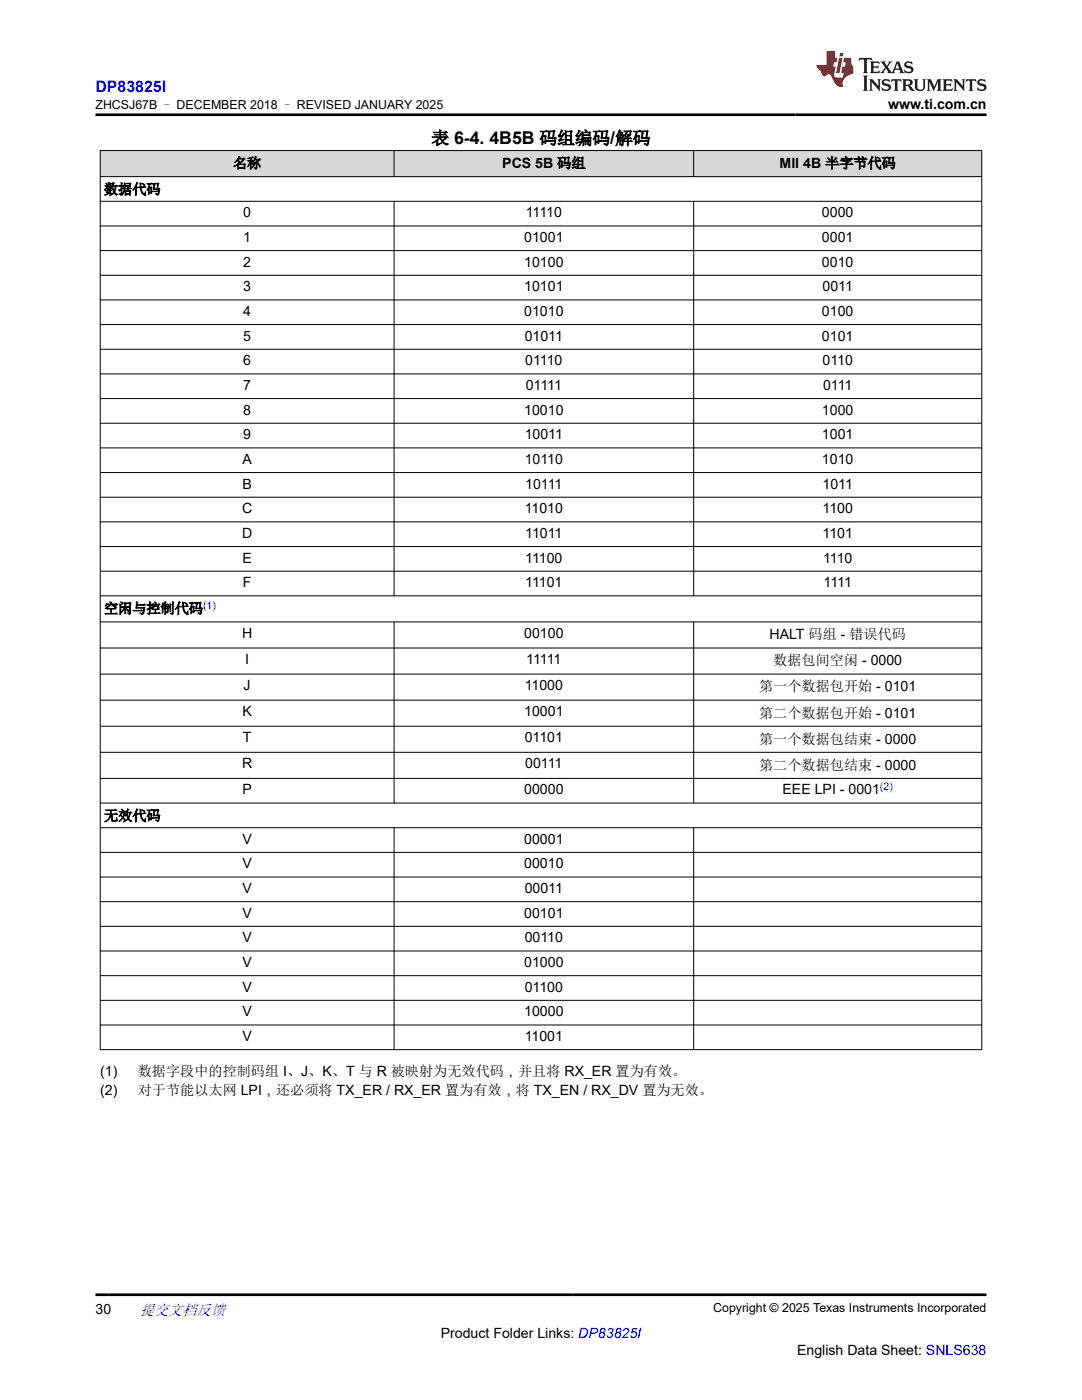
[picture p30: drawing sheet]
<svg xmlns="http://www.w3.org/2000/svg" width="216mm" height="279mm" viewBox="0 0 216 279" stroke-linecap="round" stroke-linejoin="round" font-family="sans-serif">
<defs><g id="words">
<text font-size="3.5" x="86.1" y="28.8">表 6-4. 4B5B 码组编码/解码</text>
<text font-size="3.2" fill="#00f" x="19" y="18.3">DP83825I</text>
<text font-size="3" fill="#00f" x="27.9" y="262.4">提交文档反馈</text>
<g font-size="2.8">
<text x="177.2" y="21.7">www.ti.com.cn</text>
<text x="46.5" y="33.5">名称</text>
<text x="100.2" y="33.5">PCS 5B 码组</text>
<text x="155.6" y="33.5">MII 4B 半字节代码</text>
<text x="20.8" y="38.7">数据代码</text>
<text x="48.5" y="43.4">0</text>
<text x="104.9" y="43.4">11110</text>
<text x="164" y="43.4">0000</text>
<text x="48.5" y="48.3">1</text>
<text x="48.5" y="53.2">2</text>
<text x="104.6" y="48.3">01001</text>
<text x="104.6" y="53.2">10100</text>
<text x="164" y="48.3">0001</text>
<text x="164" y="53.2">0010</text>
<text x="48.5" y="58.1">3</text>
<text x="104.6" y="58.1">10101</text>
<text x="164.1" y="58.1">0011</text>
<text x="48.5" y="63.1">4</text>
<text x="104.6" y="63.1">01010</text>
<text x="164" y="63.1">0100</text>
<text x="48.5" y="68">5</text>
<text x="104.7" y="68">01011</text>
<text x="164" y="68">0101</text>
<text x="48.5" y="72.9">6</text>
<text x="48.5" y="77.8">7</text>
<text x="104.8" y="72.9">01110</text>
<text x="104.9" y="77.8">01111</text>
<text x="164.1" y="72.9">0110</text>
<text x="164.2" y="77.8">0111</text>
<text x="48.5" y="82.7">8</text>
<text x="104.6" y="82.7">10010</text>
<text x="164" y="82.7">1000</text>
<text x="48.5" y="87.7">9</text>
<text x="104.7" y="87.7">10011</text>
<text x="164" y="87.7">1001</text>
<text x="48.4" y="92.6">A</text>
<text x="104.7" y="92.6">10110</text>
<text x="164" y="92.6">1010</text>
<text x="48.4" y="97.5">B</text>
<text x="104.8" y="97.5">10111</text>
<text x="164.1" y="97.5">1011</text>
<text x="48.3" y="102.4">C</text>
<text x="48.3" y="107.3">D</text>
<text x="104.7" y="102.4">11010</text>
<text x="104.8" y="107.3">11011</text>
<text x="164.1" y="102.4">1100</text>
<text x="164.1" y="107.3">1101</text>
<text x="48.4" y="112.3">E</text>
<text x="104.8" y="112.3">11100</text>
<text x="164.2" y="112.3">1110</text>
<text x="48.5" y="117.2">F</text>
<text x="104.8" y="117.2">11101</text>
<text x="164.3" y="117.2">1111</text>
<text x="20.8" y="122.4">空闲与控制代码</text>
<text x="48.3" y="127.3">H</text>
<text x="104.6" y="127.3">00100</text>
<text x="153.5" y="127.6">HALT 码组 - 错误代码</text>
<text x="48.6" y="137.7">J</text>
<text x="48.9" y="132.5">I</text>
<text x="104.7" y="137.7">11000</text>
<text x="105" y="132.5">11111</text>
<text x="154.3" y="132.8">数据包间空闲 - 0000</text>
<text x="48.4" y="142.9">K</text>
<text x="104.6" y="142.9">10001</text>
<text x="151.5" y="138">第一个数据包开始 - 0101</text>
<text x="151.5" y="143.2">第二个数据包开始 - 0101</text>
<text x="48.5" y="148.1">T</text>
<text x="104.7" y="148.1">01101</text>
<text x="151.5" y="148.4">第一个数据包结束 - 0000</text>
<text x="48.3" y="153.3">R</text>
<text x="104.8" y="153.3">00111</text>
<text x="151.5" y="153.6">第二个数据包结束 - 0000</text>
<text x="48.4" y="158.5">P</text>
<text x="104.6" y="158.5">00000</text>
<text x="156.1" y="158.5">EEE LPI - 0001</text>
<text x="20.8" y="163.7">无效代码</text>
<text x="48.4" y="168.4">V</text>
<text x="48.4" y="173.3">V</text>
<text x="104.6" y="168.4">00001</text>
<text x="104.6" y="173.3">00010</text>
<text x="48.4" y="178.2">V</text>
<text x="104.7" y="178.2">00011</text>
<text x="48.4" y="183.1">V</text>
<text x="104.6" y="183.1">00101</text>
<text x="48.4" y="188.1">V</text>
<text x="104.7" y="188.1">00110</text>
<text x="48.4" y="193">V</text>
<text x="48.4" y="197.9">V</text>
<text x="104.6" y="193">01000</text>
<text x="104.7" y="197.9">01100</text>
<text x="48.4" y="202.8">V</text>
<text x="104.6" y="202.8">10000</text>
<text x="48.4" y="207.7">V</text>
<text x="104.7" y="207.7">11001</text>
<text x="20" y="214.8">(1)</text>
<text x="27.5" y="214.8">数据字段中的控制码组 I、J、K、T 与 R 被映射为无效代码，并且将 RX_ER 置为有效。</text>
<text x="20" y="218.5">(2)</text>
<text x="27.5" y="218.5">对于节能以太网 LPI，还必须将 TX_ER / RX_ER 置为有效，将 TX_EN / RX_DV 置为无效。</text>
<text x="19" y="262.1">30</text>
<text x="87.9" y="266.9">Product Folder Links: DP83825I</text>
<text x="159" y="270.3">English Data Sheet: SNLS638</text>
</g>
<g font-size="2.5">
<text x="19" y="21.8">ZHCSJ67B – DECEMBER 2018 – REVISED JANUARY 2025</text>
<text x="142.3" y="261.8">Copyright © 2025 Texas Instruments Incorporated</text>
</g>
<g font-size="2.1" fill="#00f">
<text x="40.5" y="121.4">(1)</text>
<text x="175.6" y="157.6">(2)</text>
</g>
</g></defs>
<g fill="#d8d8d8">
<path d="M20 30h175.9v5.3h-175.9z" fill-rule="evenodd"/>
<path d="M20.1 30.1h58.5v5.1h-58.5z" fill-rule="evenodd"/>
<path d="M78.7 30.1h59.7v5.1h-59.7z" fill-rule="evenodd"/>
<path d="M138.5 30.1h57.3v5.1h-57.3z" fill-rule="evenodd"/>
</g>
<g fill="none" stroke="#000" stroke-width=".2">
<path d="M19.9 30h176.1M19.9 35.3h176.1M20 30v179.5M78.6 30v5.3M138.4 30v5.3M195.9 30v179.5M19.9 40.2h176.1M19.9 45.1h176.1M19.9 50h176.1M19.9 54.9h176.1M19.9 59.9h176.1M78.6 40.2v78.8"/>
<path d="M138.4 40.2v78.8M19.9 64.8h176.1M19.9 69.7h176.1M19.9 74.6h176.1M19.9 79.5h176.1M19.9 84.5h176.1M19.9 89.4h176.1M19.9 94.3h176.1M19.9 99.2h176.1M19.9 104.2h176.1M19.9 109.1h176.1M19.9 114h176.1"/>
<path d="M19.9 118.9h176.1M19.9 124.1h176.1M19.9 129.3h176.1M19.9 134.5h176.1M19.9 139.7h176.1M78.6 124.1v36.2M138.4 124.1v36.2M19.9 144.9h176.1M19.9 150.1h176.1M19.9 155.3h176.1M19.9 160.3h176.1M19.9 165.2h176.1"/>
<path d="M19.9 170.1h176.1M19.9 175h176.1M19.9 180h176.1M78.6 165.2v44.3M138.4 165.2v44.3M19.9 184.9h176.1M19.9 189.8h176.1M19.9 194.7h176.1M19.9 199.6h176.1M19.9 204.6h176.1M19.9 209.5h176.1"/>
</g>
<path d="M171.5 11.6l-.2 .5 .5-.2h.6v.1v2.2l-.2 .4h1l-.2-.4v-2.2v-.1h.5l.6 .2-.2-.5zM173.6 12.3l.2 .4v1.5l-.2 .4h1.9l.1-.6a1.08 1.08 0 0 1-1.3 .2v-.7h.6l.4 .2v-.7l-.4 .2h-.6v-.5l.2-.2a1 1 0 0 1 1 .3l-.1-.5zM175.7 12.3l.9 1.1-1 1.2h.9l-.2-.2 .5-.8 .4 .8-.2 .2h1.6l-.2-.2 .2-.5h.9l.1 .5-.1 .2h.9l-.2-.3-.8-2h-.5l-.9 2.2-.9-1.1 .9-1.1h-.8l.2 .2-.4 .6-.4-.6 .2-.2zM179 12.7l.4 1h-.7zM180.7 12.4a.65 .65 0 0 0-.2 .7 .65 .65 0 0 0 .6 .5l.6 .1 .1 .3a.79 .79 0 0 1-.7 .4 .79 .79 0 0 1-.7-.5l.1 .7 .2-.1a.93 .93 0 0 0 1.1 .1 .93 .93 0 0 0 .4-1 1.46 1.46 0 0 0-1.2-.6l-.1-.3a1.09 1.09 0 0 1 1.2 .2l-.2-.6-.1 .1-.5-.2zM172.2 15.1l.2 .4v2.2l-.2 .4h1l-.2-.4v-2.2l.2-.4zM173.4 15.8l.2 .4v1.5l-.2 .4h.8l-.3-.4 .1-1.3 1.6 1.8v-2l.2-.4h-.7l.1 .2 .1 1.1-1.2-1.3zM176.2 15.9a.65 .65 0 0 0-.2 .8 .65 .65 0 0 0 .6 .4l.6 .2 .1 .2a.79 .79 0 0 1-.7 .4 .79 .79 0 0 1-.7-.5l.1 .7 .2-.1a.93 .93 0 0 0 1.1 .1 .93 .93 0 0 0 .4-.9 1.46 1.46 0 0 0-1.2-.6l-.1-.4a1.09 1.09 0 0 1 1.2 .2l-.1-.6-.2 .1-.5-.1zM177.9 15.8l-.1 .6a.63 .63 0 0 1 .8-.3v1.6l-.3 .4h1l-.2-.4v-1.6a.66 .66 0 0 1 .8 .3l-.1-.6zM180 15.8l.2 .4v1.5l-.2 .4h1l-.2-.2-.1-.7h.5l.1 .2a.79 .79 0 0 0 1.2 .6l-1-.9a.61 .61 0 0 0 .6-.6 .61 .61 0 0 0-.5-.7zM180.8 16.1h.1a.47 .47 0 0 1 .5 .1 .47 .47 0 0 1 .1 .5l-.1 .1-.7 .1zM182.3 15.8l.2 .2a2.27 2.27 0 0 0 .4 2 1.04 1.04 0 0 0 1.7-.7v-1.3l.2-.2h-.8l.2 .4v1.1a.6 .6 0 0 1-.6 .6 .6 .6 0 0 1-.6-.6v-1.1l.3-.4zM184.9 15.8l.2 .4v1.5l-.2 .4h.8l-.3-.4v-1.4l.9 1.9 .9-1.9v1.4l-.3 .4h1l-.2-.4v-1.5l.2-.4h-.8l-.7 1.5-.6-1.5zM188.1 15.8l.2 .4v1.5l-.2 .4h1.9l.1-.6a1.09 1.09 0 0 1-1.3 .2v-.7h.6l.4 .2v-.6l-.4 .2h-.6v-.6l.2-.1a1.01 1.01 0 0 1 1 .3l-.1-.6zM190.2 15.8l.3 .4v1.5l-.3 .4h.8l-.2-.4v-1.3l1.6 1.8v-2l.2-.4h-.7l.2 .2v1.1l-1.2-1.3zM192.8 15.8l-.1 .6a.63 .63 0 0 1 .8-.3v1.6l-.3 .4h1l-.2-.4v-1.6a.66 .66 0 0 1 .8 .3l-.1-.6zM195.2 15.9a.65 .65 0 0 0-.2 .8 .65 .65 0 0 0 .6 .4l.6 .2 .2 .2a.79 .79 0 0 1-.7 .4 .79 .79 0 0 1-.7-.5l.1 .7 .2-.1a.93 .93 0 0 0 1 .1 .93 .93 0 0 0 .5-.9 1.46 1.46 0 0 0-1.3-.6v-.4a1.09 1.09 0 0 1 1.2 .2l-.2-.6-.2 .1-.5-.1z" fill="#231f20"/>
<path d="M164.9 10.2v2.8h-2l.1 .3 .8 1a.95 .95 0 0 0 1 .9 .59 .59 0 0 1 .5-.4 .59 .59 0 0 1 .5 .4l.4 .7a1.59 1.59 0 0 0 2.1 1.4 1.61 1.61 0 0 1 1-2.3l1-.3-.1-1.5a1.59 1.59 0 0 1-.3-1.7h-1.5l-.2 .9h.6l-.2 .9h-.5l-.2 1v.2l.4 .1-.1 .9h-.7a.73 .73 0 0 1-1-.7l.3-1.5h-.5l.1-.9h.5l.2-.9h-.5v-1.3zM167.4 11.5l-.6 3.1h.7l.6-3.1zM167.6 10.6l-.1 .6h.7l.1-.6z" fill="#ed1c24"/>
<path d="M19 22.9h177.8M19 258.4h177.8" fill="none" stroke="#000" stroke-width=".53"/>
<use href="#words"/>
</svg>
